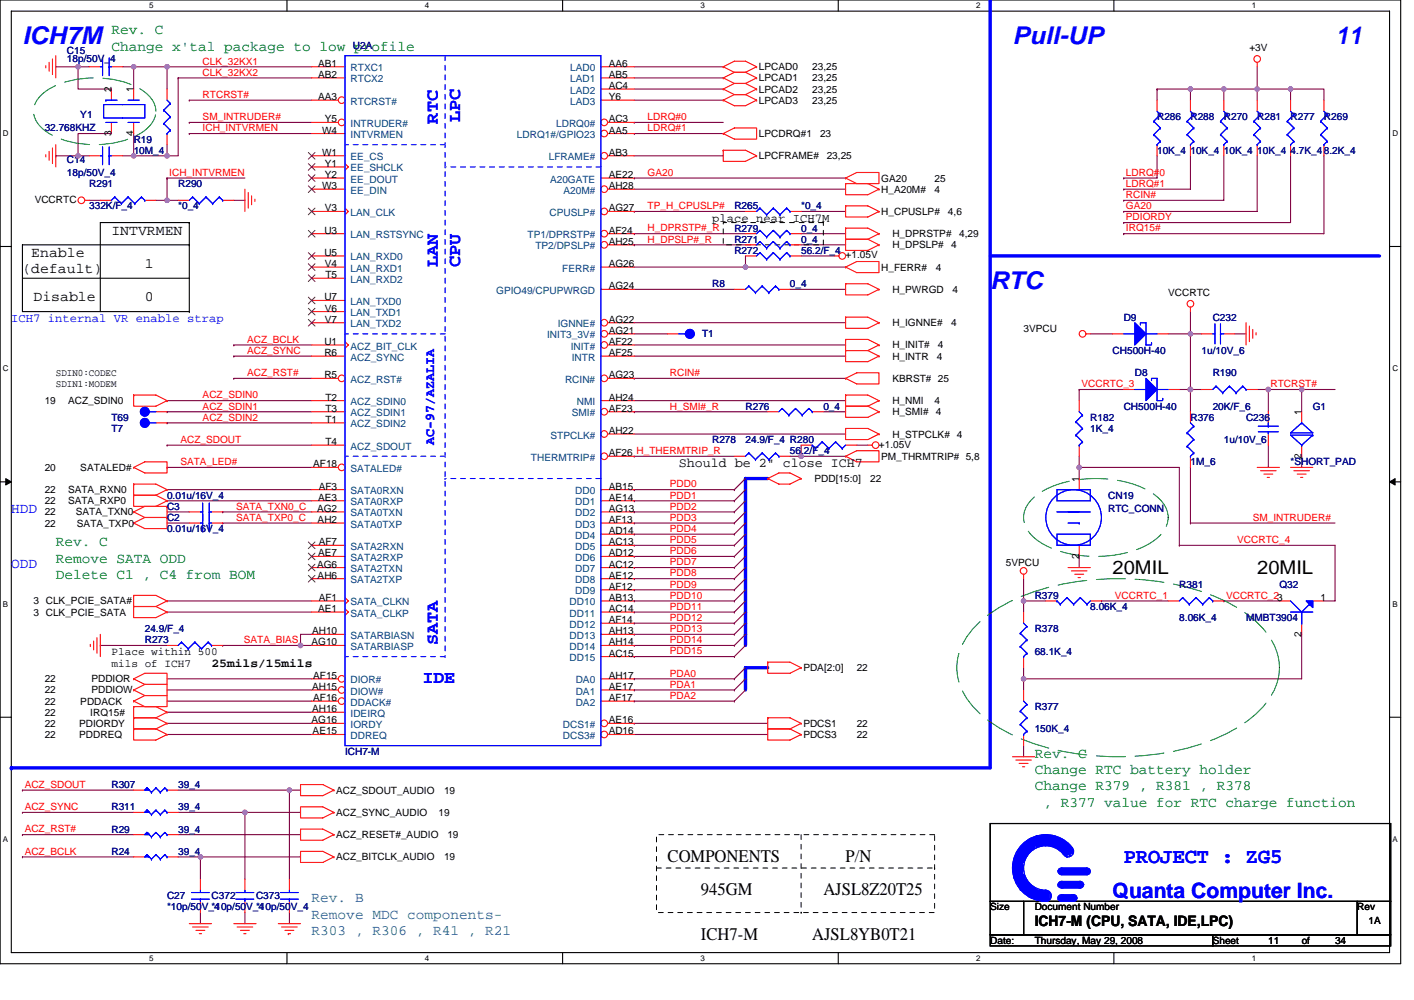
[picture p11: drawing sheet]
<svg xmlns="http://www.w3.org/2000/svg" width="297mm" height="210mm" viewBox="0 0 297 210" stroke-linecap="round" stroke-linejoin="round" font-family="sans-serif">
<defs><g id="words">
<g font-size="5.1" fill="#00f">
<text x="4.7" y="9.3">ICH7M</text>
<text x="212.7" y="9.3">Pull-UP</text>
<text x="280.5" y="9.3">11</text>
<text x="208" y="60.7">RTC</text>
</g>
<g font-size="4.4" fill="#00f">
<text x="236.1" y="181.3">PROJECT : ZG5</text>
<text x="233.7" y="188.6">Quanta Computer Inc.</text>
</g>
<g font-size="4">
<text x="233.7" y="120.4">20MIL</text>
<text x="264.1" y="120.4">20MIL</text>
</g>
<g font-size="3.7" fill="#00f">
<text x="92" y="25.9" transform="rotate(-90 92 25.9)">RTC</text>
<text x="96.7" y="25.7" transform="rotate(-90 96.7 25.7)">LPC</text>
<text x="92" y="56.1" transform="rotate(-90 92 56.1)">LAN</text>
<text x="96.7" y="56.1" transform="rotate(-90 96.7 56.1)">CPU</text>
<text x="92" y="135.5" transform="rotate(-90 92 135.5)">SATA</text>
<text x="88.8" y="143.3">IDE</text>
</g>
<g font-size="3.7">
<text x="140.2" y="180.9">COMPONENTS</text>
<text x="177.6" y="180.9">P/N</text>
<text x="147.3" y="187.9">945GM</text>
<text x="173" y="187.9">AJSL8Z20T25</text>
<text x="147.3" y="197.3">ICH7-M</text>
<text x="170.6" y="197.3">AJSL8YB0T21</text>
</g>
<g font-size="3" fill="#008000">
<text x="23.4" y="7.2">Rev. C</text>
<text x="23.4" y="10.6">Change x'tal package to low profile</text>
<text x="11.7" y="114.7">Rev. C</text>
<text x="11.7" y="118.1">Remove SATA ODD</text>
<text x="11.7" y="121.6">Delete C1 , C4 from BOM</text>
<text x="217.4" y="159.1">Rev. C</text>
<text x="217.4" y="162.5">Change RTC battery holder</text>
<text x="217.4" y="166">Change R379 , R381 , R378</text>
<text x="219.2" y="169.4">, R377 value for RTC charge function</text>
</g>
<g font-size="3">
<text x="6.6" y="53.9">Enable</text>
<text x="23.4" y="49.3">INTVRMEN</text>
<text x="4.7" y="57.4">(default)</text>
<text x="30.4" y="56.3">1</text>
<text x="7" y="63.3">Disable</text>
<text x="30.4" y="63.3">0</text>
<text x="217.4" y="194.4">ICH7-M (CPU, SATA, IDE,LPC)</text>
</g>
<g font-size="3" fill="#00f">
<text x="2.4" y="107.7">HDD</text>
<text x="2.4" y="119.4">ODD</text>
</g>
<g font-size="3" fill="#0080c0">
<text x="65.5" y="189.5">Rev. B</text>
<text x="65.5" y="192.9">Remove MDC components-</text>
<text x="65.5" y="196.4">R303 , R306 , R41 , R21</text>
</g>
<text font-size="2.8" fill="#00f" x="91.2" y="93.5" transform="rotate(-90 91.2 93.5)">AC-97/AZALIA</text>
<text font-size="2.8" x="142.6" y="98.1">Should be 2&quot; close ICH7</text>
<g font-size="2.6">
<text x="149.6" y="46.5">place near ICH7M</text>
<text x="44.4" y="140">25mils/15mils</text>
</g>
<text font-size="2.6" fill="#00f" x="2.4" y="67.6">ICH7 internal VR enable strap</text>
<g font-size="2.3">
<text x="23.4" y="137.5">Place within 500</text>
<text x="23.4" y="140.1">mils of ICH7</text>
</g>
<g font-size="2.1" fill="#000080">
<text x="14.1" y="11.3">C15</text>
<text x="74.1" y="10.3">U2A</text>
<text x="14.1" y="13.1">18p/50V_4</text>
<text x="9.4" y="27.6">32.768KHZ</text>
<text x="16.9" y="24.8">Y1</text>
<text x="28.1" y="29.9">R19</text>
<text x="243.1" y="25.3">R286</text>
<text x="250.1" y="25.3">R288</text>
<text x="257.1" y="25.3">R270</text>
<text x="264.1" y="25.3">R281</text>
<text x="271.1" y="25.3">R277</text>
<text x="278.1" y="25.3">R269</text>
<text x="14.1" y="34.2">C14</text>
<text x="28.1" y="32.3">10M_4</text>
<text x="243.1" y="32.3">10K_4</text>
<text x="250.1" y="32.3">10K_4</text>
<text x="257.1" y="32.3">10K_4</text>
<text x="264.1" y="32.3">10K_4</text>
<text x="271.1" y="32.3">4.7K_48.2K_4</text>
<text x="14.1" y="37">18p/50V_4</text>
<text x="18.7" y="39.3">R291</text>
<text x="37.4" y="39.3">R290</text>
<text x="18.7" y="44">332K/F_4</text>
<text x="37.4" y="44">*0_4</text>
<text x="154.3" y="44">R265</text>
<text x="168.3" y="44">*0_4</text>
<text x="154.3" y="51">R271</text>
<text x="154.3" y="48.6">R279</text>
<text x="154.3" y="53.3">R272</text>
<text x="168.3" y="51">0_4</text>
<text x="168.3" y="48.6">0_4</text>
<text x="168.3" y="53.3">56.2/F_4</text>
<text x="149.6" y="60.3">R8</text>
<text x="166" y="60.3">0_4</text>
<text x="147.5" y="70.8">T1</text>
<text x="236.1" y="67.3">D9</text>
<text x="254.8" y="67.3">C232</text>
<text x="233.7" y="74.3">CH500H-40</text>
<text x="252.4" y="74.3">1u/10V_6</text>
<text x="238.4" y="79">D8</text>
<text x="254.8" y="79">R190</text>
<text x="23.4" y="88.4">T69</text>
<text x="156.6" y="86">R276</text>
<text x="173" y="86">0_4</text>
<text x="229" y="88.4">R182</text>
<text x="236.1" y="86">CH500H-40</text>
<text x="250.1" y="88.4">R376</text>
<text x="254.8" y="86">20K/F_6</text>
<text x="261.8" y="88.4">C236</text>
<text x="275.8" y="86">G1</text>
<text x="23.4" y="90.7">T7</text>
<text x="149.6" y="93">R278</text>
<text x="156.6" y="93">24.9/F_4 R280</text>
<text x="166" y="95.4">56.2/F_4</text>
<text x="229" y="90.7">1K_4</text>
<text x="257.1" y="93">1u/10V_6</text>
<text x="250.1" y="97.7">1M_6</text>
<text x="271.1" y="97.7">*SHORT_PAD</text>
<text x="35.1" y="107.1">C3</text>
<text x="35.1" y="104.7">0.01u/16V_4</text>
<text x="232.8" y="104.7">CN19</text>
<text x="232.8" y="107.5">RTC_CONN</text>
<text x="35.1" y="109.4">C2</text>
<text x="35.1" y="111.7">0.01u/16V_4</text>
<text x="217.4" y="125.8">R379</text>
<text x="247.7" y="123.4">R381</text>
<text x="268.8" y="123.4">Q32</text>
<text x="229" y="128.1">8.06K_4</text>
<text x="247.7" y="130.4">8.06K_4</text>
<text x="261.8" y="130.4">MMBT3904</text>
<text x="30.4" y="135.1">R273</text>
<text x="30.4" y="132.8">24.9/F_4</text>
<text x="217.4" y="132.8">R378</text>
<text x="217.4" y="137.4">68.1K_4</text>
<text x="217.4" y="149.1">R377</text>
<text x="217.4" y="153.8">150K_4</text>
<text x="72.5" y="158.5">ICH7-M</text>
<text x="23.4" y="165.5">R307</text>
<text x="37.4" y="165.5">39_4</text>
<text x="23.4" y="170.2">R311</text>
<text x="37.4" y="170.2">39_4</text>
<text x="23.4" y="179.5">R24</text>
<text x="23.4" y="174.8">R29</text>
<text x="37.4" y="179.5">39_4</text>
<text x="37.4" y="174.8">39_4</text>
<text x="35.1" y="188.8">C27</text>
<text x="35.1" y="191.2">*10p/50V_4</text>
<text x="44.4" y="188.8">C372</text>
<text x="44.4" y="191.2">*10p/50V_4</text>
<text x="53.8" y="188.8">C373</text>
<text x="53.8" y="191.2">*10p/50V_4</text>
</g>
<g font-size="2.1">
<text x="262.5" y="10.8">+3V</text>
<text x="66.8" y="14">AB1</text>
<text x="66.8" y="16.4">AB2</text>
<text x="127.9" y="14">AA6</text>
<text x="127.9" y="16.4">AB5</text>
<text x="159.4" y="14.8">LPCAD0</text>
<text x="159.4" y="17.1">LPCAD1</text>
<text x="170.6" y="14.8">23,25</text>
<text x="170.6" y="17.1">23,25</text>
<text x="23.4" y="19.4" transform="rotate(-90 23.4 19.4)">2</text>
<text x="28.1" y="19.4" transform="rotate(-90 28.1 19.4)">1</text>
<text x="66.8" y="21">AA3</text>
<text x="127.9" y="18.7">AC4</text>
<text x="127.9" y="21">Y6</text>
<text x="159.4" y="19.4">LPCAD2</text>
<text x="159.4" y="21.8">LPCAD3</text>
<text x="170.6" y="19.4">23,25</text>
<text x="170.6" y="21.8">23,25</text>
<text x="23.4" y="28.5" transform="rotate(-90 23.4 28.5)">3</text>
<text x="28.1" y="28.5" transform="rotate(-90 28.1 28.5)">4</text>
<text x="67.7" y="28">W4</text>
<text x="68.3" y="25.7">Y5</text>
<text x="127.9" y="28">AA5</text>
<text x="127.9" y="25.7">AC3</text>
<text x="159.4" y="28.8">LPCDRQ#1</text>
<text x="172.3" y="28.8">23</text>
<text x="67.7" y="32.7">W1</text>
<text x="68.3" y="35">Y1</text>
<text x="127.9" y="32.7">AB3</text>
<text x="159.4" y="33.5">LPCFRAME#</text>
<text x="173.7" y="33.5">23,25</text>
<text x="67.7" y="39.7">W3</text>
<text x="68.3" y="37.4">Y2</text>
<text x="127.9" y="37.4">AE22</text>
<text x="127.9" y="39.7">AH28</text>
<text x="185.1" y="38.1">GA20</text>
<text x="185.1" y="40.5">H_A20M#</text>
<text x="196.3" y="40.5">4</text>
<text x="196.3" y="38.1">25</text>
<text x="7.3" y="42.6">VCCRTC</text>
<text x="68.3" y="44.4">V3</text>
<text x="127.9" y="44.4">AG27</text>
<text x="185.1" y="45.1">H_CPUSLP#</text>
<text x="199.1" y="45.1">4,6</text>
<text x="68.1" y="49.1">U3</text>
<text x="68.1" y="53.7">U5</text>
<text x="127.9" y="49.1">AF24</text>
<text x="127.9" y="51.4">AH25</text>
<text x="187.5" y="49.8">H_DPRSTP#</text>
<text x="187.5" y="52.1">H_DPSLP#</text>
<text x="199.8" y="52.1">4</text>
<text x="201.5" y="49.8">4,29</text>
<text x="68.3" y="56.1">V4</text>
<text x="68.4" y="58.4">T5</text>
<text x="127.9" y="56.1">AG26</text>
<text x="177.6" y="54.2">+1.05V</text>
<text x="185.1" y="56.8">H_FERR#</text>
<text x="196.6" y="56.8">4</text>
<text x="68.1" y="63.1">U7</text>
<text x="68.3" y="65.4">V6</text>
<text x="127.9" y="60.8">AG24</text>
<text x="187.5" y="61.5">H_PWRGD</text>
<text x="200.1" y="61.5">4</text>
<text x="245.4" y="62.2">VCCRTC</text>
<text x="68.3" y="67.8">V7</text>
<text x="127.9" y="67.8">AG22</text>
<text x="127.9" y="70.1">AG21</text>
<text x="187.5" y="68.5">H_IGNNE#</text>
<text x="199.8" y="68.5">4</text>
<text x="215" y="69.7">3VPCU</text>
<text x="68.1" y="72.4">U1</text>
<text x="68.1" y="74.8">R6</text>
<text x="127.9" y="72.4">AF22</text>
<text x="127.9" y="74.8">AF25</text>
<text x="187.5" y="75.5">H_INTR</text>
<text x="187.5" y="73.2">H_INIT#</text>
<text x="196.8" y="75.5">4</text>
<text x="197" y="73.2">4</text>
<text x="11.7" y="78.9">SDIN0:CODEC</text>
<text x="11.7" y="81.2">SDIN1:MODEM</text>
<text x="68.1" y="79.4">R5</text>
<text x="127.9" y="79.4">AG23</text>
<text x="187.5" y="80.2">KBRST# 25</text>
<text x="9.4" y="84.9">19</text>
<text x="14.3" y="84.9">ACZ_SDIN0</text>
<text x="68.4" y="84.1">T2</text>
<text x="68.4" y="86.5">T3</text>
<text x="68.4" y="88.8">T1</text>
<text x="127.9" y="84.1">AH24</text>
<text x="127.9" y="86.5">AF23</text>
<text x="187.5" y="84.9">H_NMI</text>
<text x="187.5" y="87.2">H_SMI#</text>
<text x="196.3" y="84.9">4</text>
<text x="196.6" y="87.2">4</text>
<text x="273.4" y="87.2" transform="rotate(-90 273.4 87.2)">1</text>
<text x="68.4" y="93.5">T4</text>
<text x="127.9" y="95.8">AF26 H_THERMTRIP_R</text>
<text x="127.9" y="91.1">AH22</text>
<text x="184.6" y="94">+1.05V</text>
<text x="187.5" y="91.9">H_STPCLK# 4</text>
<text x="9.4" y="98.9">20</text>
<text x="16.9" y="98.9">SATALED#</text>
<text x="65.8" y="98.1">AF18</text>
<text x="171.1" y="101.2">PDD[15:0]</text>
<text x="182.8" y="101.2">22</text>
<text x="185.1" y="96.5">PM_THRMTRIP# 5,8</text>
<text x="226.7" y="101.2" transform="rotate(-90 226.7 101.2)">1</text>
<text x="273.4" y="96.3" transform="rotate(-90 273.4 96.3)">2</text>
<text x="9.4" y="103.6">22</text>
<text x="9.4" y="105.9">22</text>
<text x="14.3" y="103.6">SATA_RXN0</text>
<text x="14.3" y="105.9">SATA_RXP0</text>
<text x="66.6" y="107.5">AG2</text>
<text x="66.8" y="105.1">AE3</text>
<text x="67" y="102.8">AF3</text>
<text x="127.9" y="102.8">AB15</text>
<text x="127.9" y="105.1">AE14</text>
<text x="127.9" y="107.5">AG13</text>
<text x="9.4" y="108.2">22</text>
<text x="9.4" y="110.6">22</text>
<text x="15.9" y="108.2">SATA_TXN0</text>
<text x="16.2" y="110.6">SATA_TXP0</text>
<text x="66.7" y="109.8">AH2</text>
<text x="127.9" y="109.8">AF13</text>
<text x="127.9" y="112.2">AD14</text>
<text x="66.6" y="119.2">AG6</text>
<text x="66.8" y="116.8">AE7</text>
<text x="67" y="114.5">AF7</text>
<text x="127.9" y="114.5">AC13</text>
<text x="127.9" y="116.8">AD12</text>
<text x="127.9" y="119.2">AC12</text>
<text x="211.3" y="118.7">5VPCU</text>
<text x="226.7" y="117.3" transform="rotate(-90 226.7 117.3)">2</text>
<text x="66.7" y="121.5">AH6</text>
<text x="127.9" y="121.5">AE12</text>
<text x="127.9" y="123.8">AF12</text>
<text x="7" y="126.9">3 CLK_PCIE_SATA#</text>
<text x="7" y="129.3">3 CLK_PCIE_SATA</text>
<text x="66.8" y="128.5">AE1</text>
<text x="67" y="126.2">AF1</text>
<text x="127.9" y="126.2">AB13</text>
<text x="127.9" y="128.5">AC14</text>
<text x="127.9" y="130.9">AF14</text>
<text x="277.4" y="126.2">1</text>
<text x="65.4" y="135.5">AG10</text>
<text x="65.6" y="133.2">AH10</text>
<text x="127.9" y="133.2">AH13</text>
<text x="127.9" y="135.5">AH14</text>
<text x="127.9" y="137.9">AC15</text>
<text x="273.4" y="133.7" transform="rotate(-90 273.4 133.7)">2</text>
<text x="9.4" y="143.3">22</text>
<text x="19.2" y="143.3">PDDIOR</text>
<text x="65.8" y="142.5">AF15</text>
<text x="127.9" y="142.5">AH17</text>
<text x="168.8" y="140.9">PDA[2:0]</text>
<text x="180" y="140.9">22</text>
<text x="9.4" y="148">22</text>
<text x="9.4" y="145.6">22</text>
<text x="16.9" y="148">PDDACK</text>
<text x="19.2" y="145.6">PDDIOW</text>
<text x="65.6" y="149.5">AH16</text>
<text x="65.6" y="144.9">AH15</text>
<text x="65.8" y="147.2">AF16</text>
<text x="127.9" y="144.9">AE17</text>
<text x="127.9" y="147.2">AF17</text>
<text x="9.4" y="152.6">22</text>
<text x="9.4" y="155">22</text>
<text x="9.4" y="150.3">22</text>
<text x="16.6" y="152.6">PDIORDY</text>
<text x="16.6" y="155">PDDREQ</text>
<text x="19" y="150.3">IRQ15#</text>
<text x="65.4" y="151.9">AG16</text>
<text x="65.7" y="154.2">AE15</text>
<text x="127.9" y="151.9">AE16</text>
<text x="127.9" y="154.2">AD16</text>
<text x="168.8" y="152.6">PDCS1</text>
<text x="168.8" y="155">PDCS3</text>
<text x="180" y="152.6">22</text>
<text x="180" y="155">22</text>
<text x="70.6" y="166.6">ACZ_SDOUT_AUDIO</text>
<text x="93.3" y="166.6">19</text>
<text x="70.6" y="171.3">ACZ_SYNC_AUDIO</text>
<text x="92.1" y="171.3">19</text>
<text x="70.6" y="176">ACZ_RESET#_AUDIO</text>
<text x="94" y="176">19</text>
<text x="70.6" y="180.7">ACZ_BITCLK_AUDIO</text>
<text x="93.3" y="180.7">19</text>
<text x="208" y="191.2">Size</text>
<text x="217.4" y="191.2">Document Number</text>
<text x="285.1" y="191.2">Rev</text>
<text x="287.5" y="194">1A</text>
<text x="208" y="198.2">Date:</text>
<text x="217.4" y="198.2">Thursday, May 29, 2008</text>
<text x="254.7" y="198.2">Sheet</text>
<text x="266.4" y="198.2">11</text>
<text x="273.4" y="198.2">of</text>
<text x="280.5" y="198.2">34</text>
</g>
<g font-size="2.1" fill="#f00">
<text x="42.6" y="15.9">CLK_32KX2</text>
<text x="42.6" y="13.6">CLK_32KX1</text>
<text x="42.6" y="20.6">RTCRST#</text>
<text x="42.6" y="25.2">SM_INTRUDER#</text>
<text x="42.6" y="27.6">ICH_INTVRMEN</text>
<text x="136" y="27.6">LDRQ#1</text>
<text x="136" y="25.2">LDRQ#0</text>
<text x="35.6" y="36.9">ICH_INTVRMEN</text>
<text x="136" y="36.9">GA20</text>
<text x="236.5" y="41.6">RCIN#</text>
<text x="236.5" y="39.3">LDRQ#1</text>
<text x="236.5" y="36.9">LDRQ#0</text>
<text x="136" y="43.9">TP_H_CPUSLP#</text>
<text x="236.5" y="43.9">GA20</text>
<text x="236.5" y="46.3">PDIORDY</text>
<text x="136" y="48.6">H_DPRSTP#_R</text>
<text x="136" y="50.9">H_DPSLP#_R</text>
<text x="236.5" y="48.6">IRQ15#</text>
<text x="51.9" y="72">ACZ_BCLK</text>
<text x="51.9" y="74.3">ACZ_SYNC</text>
<text x="42.6" y="83.7">ACZ_SDIN0</text>
<text x="51.9" y="79">ACZ_RST#</text>
<text x="140.7" y="79">RCIN#</text>
<text x="227.2" y="81.3">VCCRTC_3</text>
<text x="266.9" y="81.3">RTCRST#</text>
<text x="42.6" y="86">ACZ_SDIN1</text>
<text x="42.6" y="88.3">ACZ_SDIN2</text>
<text x="140.7" y="86">H_SMI#_R</text>
<text x="37.9" y="93">ACZ_SDOUT</text>
<text x="37.9" y="97.7">SATA_LED#</text>
<text x="49.6" y="107">SATA_TXN0_C</text>
<text x="140.7" y="102.3">PDD0</text>
<text x="140.7" y="104.7">PDD1</text>
<text x="140.7" y="107">PDD2</text>
<text x="49.6" y="109.4">SATA_TXP0_C</text>
<text x="140.7" y="109.4">PDD3</text>
<text x="140.7" y="111.7">PDD4</text>
<text x="263.2" y="109.4">SM_INTRUDER#</text>
<text x="140.7" y="114">PDD5</text>
<text x="140.7" y="116.4">PDD6</text>
<text x="140.7" y="118.7">PDD7</text>
<text x="259.9" y="114">VCCRTC_4</text>
<text x="140.7" y="125.7">PDD10</text>
<text x="140.7" y="123.4">PDD9</text>
<text x="140.7" y="121">PDD8</text>
<text x="234.2" y="125.7">VCCRTC_1</text>
<text x="257.6" y="125.7">VCCRTC_23</text>
<text x="140.7" y="128.1">PDD11</text>
<text x="140.7" y="130.4">PDD12</text>
<text x="51.2" y="135.1">SATA_BIAS</text>
<text x="140.7" y="137.4">PDD15</text>
<text x="140.7" y="135.1">PDD14</text>
<text x="140.7" y="132.7">PDD13</text>
<text x="140.7" y="142.1">PDA0</text>
<text x="140.7" y="144.4">PDA1</text>
<text x="140.7" y="146.7">PDA2</text>
<text x="5.2" y="165.4">ACZ_SDOUT</text>
<text x="5.2" y="170.1">ACZ_SYNC</text>
<text x="5.2" y="174.8">ACZ_RST#</text>
<text x="5.2" y="179.5">ACZ_BCLK</text>
</g>
<g font-size="2.1" fill="#004080">
<text x="73.6" y="15">RTXC1</text>
<text x="73.6" y="17.3">RTCX2</text>
<text x="119.8" y="15">LAD0</text>
<text x="119.8" y="17.3">LAD1</text>
<text x="73.6" y="22">RTCRST#</text>
<text x="119.8" y="19.6">LAD2</text>
<text x="119.8" y="22">LAD3</text>
<text x="73.6" y="29">INTVRMEN</text>
<text x="73.6" y="26.7">INTRUDER#</text>
<text x="108.6" y="29">LDRQ1#/GPIO23</text>
<text x="116.8" y="26.7">LDRQ0#</text>
<text x="73.6" y="33.7">EE_CS</text>
<text x="115.3" y="33.7">LFRAME#</text>
<text x="73.6" y="36">EE_SHCLK</text>
<text x="73.6" y="38.3">EE_DOUT</text>
<text x="73.6" y="40.7">EE_DIN</text>
<text x="115.5" y="38.3">A20GATE</text>
<text x="118.4" y="40.7">A20M#</text>
<text x="73.6" y="45.4">LAN_CLK</text>
<text x="115.4" y="45.4">CPUSLP#</text>
<text x="73.6" y="50">LAN_RSTSYNC</text>
<text x="110.8" y="50">TP1/DPRSTP#</text>
<text x="112.5" y="52.4">TP2/DPSLP#</text>
<text x="73.6" y="54.7">LAN_RXD0</text>
<text x="73.6" y="57">LAN_RXD1</text>
<text x="73.6" y="59.4">LAN_RXD2</text>
<text x="118.1" y="57">FERR#</text>
<text x="73.6" y="64">LAN_TXD0</text>
<text x="104.2" y="61.7">GPIO49/CPUPWRGD</text>
<text x="73.6" y="66.4">LAN_TXD1</text>
<text x="73.6" y="68.7">LAN_TXD2</text>
<text x="114.9" y="71.1">INIT3_3V#</text>
<text x="117.2" y="68.7">IGNNE#</text>
<text x="73.6" y="73.4">ACZ_BIT_CLK</text>
<text x="73.6" y="75.7">ACZ_SYNC</text>
<text x="119.9" y="73.4">INIT#</text>
<text x="120.1" y="75.7">INTR</text>
<text x="73.6" y="80.4">ACZ_RST#</text>
<text x="118.7" y="80.4">RCIN#</text>
<text x="73.6" y="85.1">ACZ_SDIN0</text>
<text x="73.6" y="87.4">ACZ_SDIN1</text>
<text x="73.6" y="89.8">ACZ_SDIN2</text>
<text x="120.1" y="87.4">SMI#</text>
<text x="121.2" y="85.1">NMI</text>
<text x="73.6" y="94.4">ACZ_SDOUT</text>
<text x="115.7" y="92.1">STPCLK#</text>
<text x="73.6" y="99.1">SATALED#</text>
<text x="111.5" y="96.8">THERMTRIP#</text>
<text x="73.6" y="103.8">SATA0RXN</text>
<text x="73.6" y="106.1">SATA0RXP</text>
<text x="120.8" y="103.8">DD0</text>
<text x="120.8" y="106.1">DD1</text>
<text x="73.6" y="108.4">SATA0TXN</text>
<text x="73.6" y="110.8">SATA0TXP</text>
<text x="120.8" y="108.4">DD2</text>
<text x="120.8" y="110.8">DD3</text>
<text x="120.8" y="113.1">DD4</text>
<text x="73.6" y="115.5">SATA2RXN</text>
<text x="73.6" y="117.8">SATA2RXP</text>
<text x="120.8" y="115.5">DD5</text>
<text x="120.8" y="117.8">DD6</text>
<text x="73.6" y="120.1">SATA2TXN</text>
<text x="73.6" y="122.5">SATA2TXP</text>
<text x="120.8" y="120.1">DD7</text>
<text x="120.8" y="122.5">DD8</text>
<text x="120.8" y="124.8">DD9</text>
<text x="73.6" y="127.1">SATA_CLKN</text>
<text x="73.6" y="129.5">SATA_CLKP</text>
<text x="119.6" y="127.1">DD10</text>
<text x="119.6" y="129.5">DD11</text>
<text x="119.6" y="131.8">DD12</text>
<text x="73.6" y="134.2">SATARBIASN</text>
<text x="73.6" y="136.5">SATARBIASP</text>
<text x="119.6" y="134.2">DD13</text>
<text x="119.6" y="136.5">DD14</text>
<text x="73.6" y="143.5">DIOR#</text>
<text x="119.6" y="138.8">DD15</text>
<text x="120.9" y="143.5">DA0</text>
<text x="73.6" y="148.2">DDACK#</text>
<text x="73.6" y="145.8">DIOW#</text>
<text x="120.9" y="145.8">DA1</text>
<text x="120.9" y="148.2">DA2</text>
<text x="73.6" y="155.2">DDREQ</text>
<text x="73.6" y="152.8">IORDY</text>
<text x="73.6" y="150.5">IDEIRQ</text>
<text x="118.2" y="152.8">DCS1#</text>
<text x="118.2" y="155.2">DCS3#</text>
</g>
<g font-size="1.7">
<text x="31.3" y="1.7">5</text>
<text x="89.2" y="1.7">4</text>
<text x="147.1" y="1.7">3</text>
<text x="205" y="1.7">2</text>
<text x="262.9" y="1.7">1</text>
<text x=".6" y="28.6">D</text>
<text x="292.5" y="28.6">D</text>
<text x=".6" y="78">C</text>
<text x="292.5" y="78">C</text>
<text x=".6" y="127.4">B</text>
<text x="292.5" y="127.4">B</text>
<text x=".6" y="176.8">A</text>
<text x="292.5" y="176.8">A</text>
<text x="31.3" y="201.8">5</text>
<text x="89.2" y="201.8">4</text>
<text x="147.1" y="201.8">3</text>
<text x="205" y="201.8">2</text>
<text x="262.9" y="201.8">1</text>
</g>
</g></defs>
<path d="M0 0h294.2v202.4h-294.2zM2.4 2.3h289.5v197.7h-289.5z" fill="none" stroke="#000" stroke-width=".23"/>
<g fill="#fff">
<path d="M31.3 .2h1v1.9h-1z"/>
<path d="M31.3 200.3h1v1.8h-1z"/>
</g>
<path d="M60.3 0v2.3M60.3 200v2.4" fill="none" stroke="#000" stroke-width=".23"/>
<g fill="#fff">
<path d="M89.2 .2h1v1.9h-1z"/>
<path d="M89.2 200.3h1v1.8h-1z"/>
</g>
<path d="M118.2 0v2.3M118.2 200v2.4" fill="none" stroke="#000" stroke-width=".23"/>
<g fill="#fff">
<path d="M147.1 .2h1v1.9h-1z"/>
<path d="M147.1 200.3h1v1.8h-1z"/>
</g>
<path d="M176.1 0v2.3M176.1 200v2.4" fill="none" stroke="#000" stroke-width=".23"/>
<g fill="#fff">
<path d="M205 .2h1v1.9h-1z"/>
<path d="M205 200.3h1v1.8h-1z"/>
</g>
<path d="M234 0v2.3M234 200v2.4" fill="none" stroke="#000" stroke-width=".23"/>
<g fill="#fff">
<path d="M262.9 .2h1v1.9h-1z"/>
<path d="M262.9 200.3h1v1.8h-1z"/>
<path d="M.6 27h1.2v1.9h-1.2z"/>
<path d="M292.5 27h1.2v1.9h-1.2z"/>
<path d="M.6 76.5h1.2v1.8h-1.2z"/>
<path d="M292.5 76.5h1.2v1.8h-1.2z"/>
</g>
<path d="M0 51.8h2.4M291.9 51.8h2.3" fill="none" stroke="#000" stroke-width=".23"/>
<g fill="#fff">
<path d="M.6 125.9h1.1v1.9h-1.1z"/>
<path d="M292.5 125.9h1.1v1.9h-1.1z"/>
</g>
<path d="M0 101.2h2.4M291.9 101.2h2.3" fill="none" stroke="#000" stroke-width=".23"/>
<path d="M1.2 100.5l1.2 .7-1.2 .7zM291.9 101.2l1.2-.7v1.4z" fill="#000" stroke="#000" stroke-width=".21"/>
<g fill="#fff">
<path d="M.6 175.3h1.1v1.9h-1.1z"/>
<path d="M292.5 175.3h1.1v1.9h-1.1z"/>
</g>
<g fill="none" stroke="#000" stroke-width=".23">
<path d="M4.7 58.4h35.1M39.8 51.4h-35.1v14h35.1M39.8 46.7h.1M39.8 51.4h.1M39.8 46.7h-18.7v18.7M39.8 46.7v18.7M39.8 65.4h.1M0 150.6h2.4M291.9 150.6h2.3M208 172.9h84.1v16.4h-84.1zM208 189.3h7v7h-7zM208 196.3h46.8v2.3h-46.8z"/>
<path d="M215 189.3h70.1v7h-70.1zM254.8 196.3h37.3v2.3h-37.3zM285.1 189.3h7v7h-7z"/>
</g>
<g fill="none" stroke="#800040" stroke-width=".23">
<path d="M11.7 14h4.7M16.4 14h2.3M16.4 14v4.7h7M16.4 14h.1M25.7 14h2.4M28.1 14h.1M28.1 14v4.7M28.1 14h37.4M35.1 14v4.7M35.1 14h.1M37.4 16.4h.1M37.4 16.4v16.3h-9.3"/>
<path d="M37.4 16.4h28.1M133.2 16.4h18.7M133.2 18.7h18.7M133.2 14h18.7M243.1 18.7h.1M243.1 18.7h7M243.1 18.7v2.3M250.1 18.7v2.3M250.1 18.7h.1M250.1 18.7h14M257.1 18.7v2.3M257.1 18.7h.1"/>
<path d="M264.1 18.7v2.3M264.1 14v4.7M264.1 18.7h7v2.3M271.1 18.7h7v2.3M271.1 18.7h.1M11.7 32.7h.1M11.7 32.7h4.7M16.4 32.7h2.3M16.4 32.7h.1M23.4 28h-7v4.7M25.7 32.7h2.4M28.1 28v4.7"/>
<path d="M28.1 32.7h.1M35.1 37.4v4.7h2.3M35.1 37.4h.1M35.1 30.4v2.3M35.1 32.7h.1M35.1 37.4h16.3M39.8 25.7h.1M39.8 21h.1M39.8 28h.1M39.8 25.7h25.7M39.8 21h25.7M39.8 28h25.7"/>
<path d="M133.2 21h18.7M133.2 28h.1M133.2 25.7h.1M133.2 37.4h.1M133.2 39.7h44.4M133.2 32.7h18.7M133.2 25.7h18.7M133.2 28h18.7M133.2 37.4h44.4M236.1 39.7h.1M236.1 37.4h.1M243.1 32.7v4.7h-7"/>
<path d="M250.1 32.7v7h-14M257.1 32.7v9.4h-21M264.1 32.7v11.7h-28M271.1 32.7v14h-35M278.1 32.7v16.4h-42M18.7 42.1h2.4M32.8 42.1h2.3M49.1 42.1h2.3M133.2 49.1h.1M133.2 51.4h.1M133.2 44.4h.1M133.2 56.1h23.4"/>
<path d="M133.2 49.1h23.4M133.2 51.4h23.4M133.2 44.4h23.4M156.6 53.7v2.4M156.6 56.1h.1M156.6 56.1h21M168.3 53.7h7M168.3 44.4h9.3M168.3 49.1h9.3M168.3 51.4h9.3M236.1 44.4h.1M236.1 42.1h.1"/>
<path d="M236.1 46.7h.1M236.1 49.1h.1M49.1 74.8h.1M49.1 72.4h.1M49.1 79.5h.1M49.1 79.5h16.4M49.1 74.8h16.4M49.1 72.4h16.4M133.2 79.5h.1M133.2 74.8h44.4M133.2 60.8h21.1M133.2 67.8h44.4"/>
<path d="M133.2 70.1h7M133.2 72.4h44.4M133.2 79.5h44.4M166 60.8h11.6M229 70.1h4.7M245.4 70.1h4.7M250.1 70.1h.1M250.1 65.4v4.7M250.1 70.1v11.7M250.1 70.1h2.3M259.4 70.1h2.4M35.1 93.5h.1"/>
<path d="M35.1 86.5h.1M35.1 88.8h.1M35.1 84.1h.1M35.1 98.1h.1M35.1 93.5h30.4M35.1 86.5h30.4M35.1 88.8h30.4M35.1 84.1h30.4M35.1 98.1h30.4M133.2 91.1h44.4M133.2 95.8h.1M133.2 84.1h44.4"/>
<path d="M133.2 86.5h.1M133.2 95.8h21.1M133.2 86.5h28.1M166 95.8h2.3M168.3 95.8h.1M168.3 93.5v2.3M168.3 95.8h9.3M173 86.5h4.6M180 93.5h2.3M226.7 98.1h21v16.4M226.7 98.1h.1M226.7 81.8h.1"/>
<path d="M226.7 81.8v2.3M226.7 95.8v2.3M226.7 98.1v2.4M226.7 81.8h9.4M247.7 81.8h2.4M250.1 81.8h.1M250.1 98.1v11.7M250.1 81.8h2.3M250.1 81.8v4.7M264.1 81.8h2.3M266.4 81.8v4.7M266.4 93.5v4.6"/>
<path d="M266.4 81.8h.1M266.4 81.8h14.1M273.4 81.8h.1M273.4 81.8v4.7M273.4 95.8v2.3M35.1 105.2h30.4M35.1 102.8h30.4M35.1 107.5h4.7M35.1 109.8h4.7M46.8 109.8h.1M46.8 107.5h.1M46.8 107.5h18.7"/>
<path d="M46.8 109.8h18.7M133.2 102.8h.1M133.2 105.2h.1M133.2 107.5h.1M133.2 109.8h.1M133.2 112.2h.1M133.2 114.5h.1M133.2 116.8h.1M133.2 119.2h.1M133.2 102.8h21.1M133.2 105.2h21.1M133.2 107.5h21.1"/>
<path d="M133.2 109.8h21.1M133.2 112.2h21.1M133.2 114.5h21.1M133.2 116.8h21.1M133.2 119.2h21.1M154.3 102.8h.1M154.3 105.2h.1M154.3 107.5h.1M154.3 109.8h.1M154.3 112.2h.1M154.3 114.5h.1M154.3 116.8h.1"/>
<path d="M154.3 119.2h.1M156.6 100.5l-2.3 2.3M156.6 102.8l-2.3 2.4M156.6 105.2l-2.3 2.3M156.6 107.5l-2.3 2.3M156.6 109.8l-2.3 2.4M156.6 112.2l-2.3 2.3M156.6 114.5l-2.3 2.3M156.6 116.8l-2.3 2.4M156.6 119.2l-2.3 2.3M226.7 116.8v2.4M247.7 114.5h32.8v11.7h-2.4"/>
<path d="M247.7 114.5h.1M250.1 109.8h.1M250.1 109.8h30.4M21.1 135.5h.1M21.1 135.5h14M35.1 126.2h30.4M35.1 128.5h30.4M46.8 135.5h.1M46.8 135.5h18.7M63.1 135.5h.1M65.5 133.2h-2.4v2.3M133.2 126.2h.1"/>
<path d="M133.2 123.9h.1M133.2 121.5h.1M133.2 128.5h.1M133.2 130.9h.1M133.2 137.9h.1M133.2 135.5h.1M133.2 133.2h.1M133.2 126.2h21.1M133.2 123.9h21.1M133.2 121.5h21.1M133.2 128.5h21.1M133.2 130.9h21.1"/>
<path d="M133.2 137.9h21.1M133.2 135.5h21.1M133.2 133.2h21.1M154.3 121.5h.1M154.3 123.9h.1M154.3 126.2h.1M154.3 128.5h.1M154.3 130.9h.1M154.3 133.2h.1M154.3 135.5h.1M154.3 137.9h.1M156.6 121.5l-2.3 2.4"/>
<path d="M156.6 123.9l-2.3 2.3M156.6 126.2l-2.3 2.3M156.6 128.5l-2.3 2.4M156.6 130.9l-2.3 2.3M156.6 133.2l-2.3 2.3M156.6 135.5l-2.3 2.4M215 126.2h4.7M215 126.2h.1M215 121.5v4.7M215 126.2v2.3M231.4 126.2h.1M231.4 126.2h14"/>
<path d="M257.1 126.2h.1M257.1 126.2h11.7M273.4 133.2v9.3h-58.4M35.1 142.5h30.4M35.1 144.9h30.4M35.1 147.2h30.4M35.1 151.9h30.4M35.1 154.2h30.4M35.1 149.6h30.4M133.2 142.5h.1M133.2 144.9h.1M133.2 147.2h.1"/>
<path d="M133.2 154.2h28.1M133.2 151.9h.1M133.2 142.5h21.1M133.2 144.9h21.1M133.2 147.2h21.1M133.2 151.9h28.1M154.3 142.5h.1M154.3 144.9h.1M154.3 147.2h.1M156.6 140.2l-2.3 2.3M156.6 142.5l-2.3 2.4M156.6 144.9l-2.3 2.3"/>
<path d="M215 156.6v2.3M215 142.5v2.4M215 142.5h.1M215 140.2v2.3M4.7 175.3h.1M4.7 179.9h.1M4.7 165.9h.1M4.7 170.6h.1M4.7 175.3h23.4M4.7 179.9h23.4M4.7 165.9h23.4M4.7 170.6h23.4"/>
<path d="M37.4 175.3h25.7M37.4 165.9h23.4M37.4 179.9h4.7M37.4 170.6h14M42.1 179.9h21M42.1 179.9h.1M42.1 179.9v4.7M51.4 170.6h.1M51.4 170.6h11.7M51.4 170.6v14M60.8 165.9h.1M60.8 165.9h2.3"/>
<path d="M60.8 165.9v18.7M42.1 191.6v2.4M51.4 191.6v2.4M60.8 191.6v2.4"/>
</g>
<g fill="#f0f" stroke="#f0f" stroke-width=".23">
<circle cx="168.3" cy="95.8" r=".47"/>
<circle cx="156.6" cy="56.1" r=".47"/>
<circle cx="226.7" cy="98.1" r=".47"/>
<circle cx="215" cy="126.2" r=".47"/>
<circle cx="215" cy="142.5" r=".47"/>
<circle cx="250.1" cy="81.8" r=".47"/>
<circle cx="250.1" cy="70.1" r=".47"/>
<circle cx="273.4" cy="81.8" r=".47"/>
<circle cx="35.1" cy="42.1" r=".47"/>
<circle cx="63.1" cy="135.5" r=".47"/>
<circle cx="266.4" cy="81.8" r=".47"/>
<circle cx="250.1" cy="18.7" r=".47"/>
<circle cx="264.1" cy="18.7" r=".47"/>
<circle cx="257.1" cy="18.7" r=".47"/>
<circle cx="35.1" cy="32.7" r=".47"/>
<circle cx="35.1" cy="14" r=".47"/>
<circle cx="28.1" cy="14" r=".47"/>
<circle cx="28.1" cy="32.7" r=".47"/>
<circle cx="42.1" cy="179.9" r=".47"/>
<circle cx="51.4" cy="170.6" r=".47"/>
<circle cx="60.8" cy="165.9" r=".47"/>
<circle cx="271.1" cy="18.7" r=".47"/>
<circle cx="16.4" cy="14" r=".47"/>
<circle cx="16.4" cy="32.7" r=".47"/>
</g>
<g fill="none" stroke="#00f" stroke-width=".7">
<path d="M208 0v161.2M156.6 105.2h.1M156.6 100.5h.1M156.6 105.2v23.3M156.6 100.5v4.7M156.6 100.5h4.7M156.6 128.5h.1M156.6 133.2h.1M156.6 130.9h.1M156.6 128.5v7M156.6 142.5h.1M156.6 140.2h.1"/>
<path d="M156.6 140.2v2.3M156.6 142.5v2.4M156.6 140.2h4.7"/>
</g>
<g fill="none" stroke="#f00" stroke-width=".23">
<path d="M9.6 13.8v.5M10.3 13.1v1.9M11 12.4v3.3M11.7 11.7v4.7M151.9 14l2.4-1.1h2.3l2.3 1.1M151.9 14h.1M151.9 16.4h.1M151.9 18.7h.1M151.9 14l2.4 1.2M151.9 16.4l2.4 1.1M151.9 18.7l2.4 1.2M154.3 15.2h2.3"/>
<path d="M154.3 17.5h2.3M154.3 19.9h2.3M154.3 15.2l-2.4 1.2M154.3 17.5l-2.4 1.2M154.3 19.9l-2.4 1.1M156.6 15.2l2.3 1.2M156.6 17.5l2.3 1.2M156.6 19.9l2.3 1.1M158.9 14h.1M158.9 16.4h.1M158.9 18.7h.1M158.9 14l-2.3 1.2"/>
<path d="M158.9 16.4l-2.3 1.1M158.9 18.7l-2.3 1.2M264.1 13.1v.9M9.6 32.5v.5M10.3 31.8v1.8M11 31.1v3.3M11.7 30.4v4.7M51.4 39.7v4.7M151.9 31.5h4.7l2.3 1.2M151.9 31.5v2.4h4.7l2.3-1.2M151.9 31.5h.1M151.9 21l2.4 1.2h2.3l2.3-1.2"/>
<path d="M151.9 21h.1M151.9 28l2.4-1.1h4.6v2.3h-4.6zM151.9 28h.1M158.9 32.7h.1M158.9 21h.1M177.6 37.4l2.4-1.2h4.6v2.4h-4.6zM177.6 37.4h.1M177.6 38.6h4.7l2.3 1.1M177.6 38.6v2.3h4.7l2.3-1.2M177.6 38.6h.1M184.6 39.7h.1M17.8 42.1h.9"/>
<path d="M52.1 40.4v3.3M52.9 41.1v1.9M53.6 41.8v.5M175.3 53.7h.9M177.6 59.6h4.7l2.3 1.2M177.6 59.6v2.3h4.7l2.3-1.1M177.6 59.6h.1M177.6 47.9h4.7l2.3 1.2M177.6 47.9v2.3h4.7M177.6 47.9h.1M177.6 50.2h4.7M177.6 50.2v2.4h4.7l2.3-1.2"/>
<path d="M177.6 50.2h.1M177.6 56.1l2.4-1.2h4.6v2.4h-4.6zM177.6 56.1h.1M177.6 43.2h4.7l2.3 1.2M177.6 43.2v2.4h4.7l2.3-1.2M177.6 43.2h.1M182.3 50.2l2.3 1.2M184.6 49.1h.1M184.6 51.4h.1M184.6 44.4h.1M184.6 49.1l-2.3 1.1M177.6 73.6h4.7"/>
<path d="M177.6 73.6v2.3h4.7l2.3-1.1M177.6 73.6h.1M177.6 71.3h4.7l2.3 1.1M177.6 71.3v2.3h4.7M177.6 71.3h.1M177.6 66.6h4.7l2.3 1.2M177.6 66.6v2.3h4.7l2.3-1.1M177.6 66.6h.1M177.6 79.5l2.4-1.2h4.6v2.3h-4.6zM177.6 79.5h.1M182.3 73.6l2.3 1.2M184.6 74.8h.1"/>
<path d="M184.6 72.4h.1M184.6 67.8h.1M184.6 60.8h.1M184.6 72.4l-2.3 1.2M228.1 70.1h.9M250.1 64.5v.9M261.8 67.8v4.6M262.5 68.5v3.2M263.2 69.2v1.8M263.9 69.9v.4M28.1 83h4.7l2.3 1.1M28.1 83v2.3h4.7l2.3-1.2"/>
<path d="M28.1 83h.1M28.1 98.1l2.3-1.1h4.7v2.3h-4.7zM28.1 98.1h.1M35.1 84.1h.1M177.6 90h4.7l2.3 1.1M177.6 90v2.3h4.7l2.3-1.2M177.6 90h.1M177.6 83h4.7l2.3 1.1M177.6 83v2.3h4.7M177.6 83h.1M177.6 85.3h4.7M177.6 85.3v2.3h4.7l2.3-1.1"/>
<path d="M177.6 85.3h.1M177.6 95.8l2.4-1.2h4.6v2.4h-4.6zM177.6 95.8h.1M182.3 93.5h.9M182.3 85.3l2.3 1.2M184.6 91.1h.1M184.6 84.1h.1M184.6 86.5h.1M184.6 84.1l-2.3 1.2M264.1 98.1h4.7M264.8 98.8h3.3M265.5 99.5h1.9"/>
<path d="M271.1 98.1h4.7M271.8 98.8h3.3M272.5 99.5h1.9M28.1 101.7h4.7l2.3 1.1M28.1 101.7v2.3h4.7M28.1 101.7h.1M28.1 104h4.7M28.1 104v2.3h4.7l2.3-1.1M28.1 104h.1M28.1 107.5h.1M28.1 109.8h.1M28.1 107.5l2.3 1.2"/>
<path d="M30.4 108.7h4.7M30.4 108.7l-2.3 1.1M32.8 104l2.3 1.2M35.1 102.8h.1M35.1 105.2h.1M35.1 106.3h-4.7l-2.3 1.2M35.1 106.3v2.4h-4.7M35.1 106.3h.1M35.1 108.7v2.3h-4.7l-2.3-1.2M35.1 108.7h.1M35.1 102.8l-2.3 1.2M161.3 100.5l2.3-1.2h2.4l2.3 1.2"/>
<path d="M161.3 100.5l2.3 1.2h2.4l2.3-1.2M161.3 100.5h.1M168.3 100.5h.1M224.4 119.2h4.6M225.1 119.9h3.2M266.2 100.2h.5M273.2 100.2h.5M19 135.3v.5M19.7 134.6v1.9M20.4 133.9v3.3M21.1 133.2v4.7M28.1 125h4.7l2.3 1.2"/>
<path d="M28.1 125v2.4h4.7M28.1 125h.1M28.1 127.4h4.7M28.1 127.4v2.3h4.7l2.3-1.2M28.1 127.4h.1M32.8 127.4l2.3 1.1M35.1 126.2h.1M35.1 128.5h.1M35.1 126.2l-2.3 1.2M161.3 139h4.7l2.3 1.2M161.3 139v2.4h4.7l2.3-1.2M161.3 139h.1"/>
<path d="M215 120.6v.9M225.8 120.6h1.8M226.5 121.3h.4M28.1 142.5l2.3-1.1h4.7v2.3h-4.7M28.1 142.5h.1M28.1 144.9h.1M28.1 147.2h.1M28.1 148.4h4.7l2.3 1.2M28.1 148.4v2.3h4.7M28.1 148.4h.1M28.1 150.7h4.7M28.1 150.7v2.4h4.7"/>
<path d="M28.1 150.7h.1M28.1 153.1h4.7M28.1 153.1v2.3h4.7l2.3-1.2M28.1 153.1h.1M28.1 142.5l2.3 1.2M28.1 144.9l2.3 1.1M30.4 143.7h4.7v2.3h-4.7M30.4 146h4.7v2.4h-4.7l-2.3-1.2M30.4 143.7l-2.3 1.2M30.4 146l-2.3 1.2M32.8 150.7l2.3 1.2M32.8 153.1l2.3 1.1"/>
<path d="M35.1 149.6h.1M35.1 151.9h.1M35.1 154.2h.1M35.1 149.6l-2.3 1.1M35.1 151.9l-2.3 1.2M161.3 150.7h4.7l2.3 1.2M161.3 150.7v2.4h4.7M161.3 150.7h.1M161.3 153.1h4.7M161.3 153.1v2.3h4.7l2.3-1.2M161.3 153.1h.1M166 153.1l2.3 1.1"/>
<path d="M168.3 151.9h.1M168.3 154.2h.1M168.3 140.2h.1M168.3 151.9l-2.3 1.2M212.7 158.9h4.7M213.4 159.6h3.3M63.1 164.7h4.7l2.3 1.2-2.3 1.2h-4.7zM63.1 169.4h4.7l2.3 1.2-2.3 1.2h-4.7zM63.1 178.8h4.7l2.3 1.1-2.3 1.2h-4.7zM63.1 174.1h4.7l2.3 1.2-2.3 1.1h-4.7zM70.1 165.9h.1M70.1 170.6h.1"/>
<path d="M70.1 179.9h.1M70.1 175.3h.1M214.1 160.3h1.9M214.8 161h.5M39.8 194h4.6M40.5 194.7h3.2M41.2 195.4h1.8M41.9 196.1h.4M49.1 194h4.7M49.8 194.7h3.3M50.5 195.4h1.9M51.2 196.1h.5"/>
<path d="M58.5 194h4.6M59.2 194.7h3.2M59.9 195.4h1.8M60.6 196.1h.1M60.6 196.1h.4"/>
<circle cx="264.1" cy="12.4" r=".7"/>
<circle cx="17.1" cy="42.1" r=".7"/>
<circle cx="176.9" cy="53.7" r=".7"/>
<circle cx="227.4" cy="70.1" r=".7"/>
<circle cx="250.1" cy="63.8" r=".7"/>
<circle cx="183.9" cy="93.5" r=".7"/>
<circle cx="215" cy="119.9" r=".7"/>
</g>
<circle cx="208" cy="0" r=".35" fill="#00f"/>
<path d="M208 53.7h81.8M2.4 161.2h.1M2.4 161.2h205.6" fill="none" stroke="#00f" stroke-width=".7"/>
<path d="M151.9 46.7h21.1v4.7h-21.1zM137.9 175.3h58.4v16.3h-58.4zM168.3 175.3v16.3M137.9 182.3h58.4M168.3 191.6h.1M196.3 182.3h.1" fill="none" stroke="#000" stroke-width=".21" stroke-dasharray="1 1 1 1 1 1 1 1"/>
<path d="M8.6 20.1a15.4 15.4 0 0 1 9.7-3.7 18.8 18.8 0 0 1 12.1 3 4.6 4.6 0 0 1 0 8 19.5 19.5 0 0 1-15.1 2.5 10.8 10.8 0 0 1-7.9-4.8 4.3 4.3 0 0 1 1.2-5zM216.6 105.1a16.8 16.8 0 0 1 10.1-4.4 23.6 23.6 0 0 1 15.4 2.8 6.1 6.1 0 0 1 3.2 6.1 7.9 7.9 0 0 1-4.4 4.8 25.3 25.3 0 0 1-21.4 0 7.9 7.9 0 0 1-4.4-4.8 5 5 0 0 1 1.5-4.5zM205.6 130.8a37.5 37.5 0 0 1 19.1-8.4 57.1 57.1 0 0 1 31.4 3.2 23.4 23.4 0 0 1 11.1 9 11.4 11.4 0 0 1-1.9 13.8 31.4 31.4 0 0 1-15.5 8.6 57.5 57.5 0 0 1-36.1-2.2 23.4 23.4 0 0 1-11.1-9 11.4 11.4 0 0 1 1.8-13.8z" fill="none" stroke="#008000" stroke-width=".21" stroke-dasharray="6.1 2"/>
<path d="M18.7 14h2.4M23.4 14h2.3M65.5 14h7M65.5 16.4h7M65.5 28h7M154.3 60.8h2.3M163.6 60.8h2.4" fill="none" stroke="#f00" stroke-width=".23"/>
<g fill="none" stroke="#00f" stroke-width=".23">
<path d="M21.1 14h.4M21.5 12.2v3.7M22.9 12.2v3.7M22.9 14h.1M22.9 14h.5M157.3 60.1h.1M157.3 60.1l-.7 .7M157.3 60.1l1.4 1.4M158.7 61.5h.1M160.1 60.1h.1M160.1 60.1l-1.4 1.4M160.1 60.1l1.4 1.4"/>
<path d="M161.5 61.5h.1M162.9 60.1h.1M162.9 60.1l-1.4 1.4M162.9 60.1l.7 .7M163.6 60.8h.1"/>
</g>
<circle cx="71.8" cy="25.7" r=".7" fill="#fff" stroke="#f00" stroke-width=".23"/>
<g fill="none" stroke="#f00" stroke-width=".23">
<path d="M65.5 25.7h5.6M65.5 32.7h7M65.5 35.1h7M65.5 37.4h7M65.5 39.7h7M72.5 34.4l.7 .7-.7 .7M65.5 44.4h7M65.5 49.1h7M65.5 53.7h7M65.5 56.1h7M65.5 58.4h7M72.5 43.7l.7 .7-.7 .7"/>
<path d="M65.5 63.1h7M65.5 65.4h7M65.5 67.8h7M65.5 72.4h7M65.5 74.8h7M72.5 71.7l.7 .7-.7 .7"/>
</g>
<g fill="none" stroke="#804000" stroke-width=".21">
<path d="M64.8 32l1.4 1.4M64.8 34.4l1.4 1.4M64.8 36.7l1.4 1.4M64.8 39l1.4 1.4M66.2 32l-1.4 1.4M66.2 34.4l-1.4 1.4M66.2 36.7l-1.4 1.4M66.2 39l-1.4 1.4M64.8 43.7l1.4 1.4M64.8 48.4l1.4 1.4M64.8 53l1.4 1.5M64.8 55.4l1.4 1.4"/>
<path d="M64.8 57.7l1.4 1.4M66.2 43.7l-1.4 1.4M66.2 48.4l-1.4 1.4M66.2 53l-1.4 1.5M66.2 55.4l-1.4 1.4M66.2 57.7l-1.4 1.4M64.8 62.4l1.4 1.4M64.8 64.7l1.4 1.4M64.8 67.1l1.4 1.4M66.2 62.4l-1.4 1.4M66.2 64.7l-1.4 1.4M66.2 67.1l-1.4 1.4"/>
</g>
<circle cx="71.8" cy="79.4" r=".7" fill="#fff" stroke="#f00" stroke-width=".23"/>
<path d="M65.5 79.5h5.6M65.5 84.1h7M65.5 86.5h7M65.5 88.8h7M65.5 93.5h7" fill="none" stroke="#f00" stroke-width=".23"/>
<circle cx="71.8" cy="98.1" r=".7" fill="#fff" stroke="#f00" stroke-width=".23"/>
<g fill="none" stroke="#f00" stroke-width=".23">
<path d="M65.5 98.1h5.6M65.5 102.8h7M65.5 105.2h7M65.5 107.5h7M65.5 109.8h7M65.5 114.5h7M65.5 116.8h7M65.5 119.2h7M65.5 121.5h7M65.5 126.2h7M65.5 128.5h7M65.5 133.2h7"/>
<path d="M65.5 135.5h7M72.5 125.5l.7 .7-.7 .7M72.5 127.8l.7 .7-.7 .7M126.2 142.5h7M126.2 144.9h7M126.2 147.2h7"/>
</g>
<path d="M64.8 113.8l1.4 1.4M64.8 116.1l1.4 1.4M64.8 118.5l1.4 1.4M66.2 113.8l-1.4 1.4M66.2 116.1l-1.4 1.4M66.2 118.5l-1.4 1.4M64.8 120.8l1.4 1.4M66.2 120.8l-1.4 1.4" fill="none" stroke="#804000" stroke-width=".21"/>
<circle cx="126.9" cy="151.9" r=".7" fill="#fff" stroke="#f00" stroke-width=".23"/>
<path d="M127.6 151.9h5.6" fill="none" stroke="#f00" stroke-width=".23"/>
<circle cx="126.9" cy="154.2" r=".7" fill="#fff" stroke="#f00" stroke-width=".23"/>
<g fill="none" stroke="#f00" stroke-width=".23">
<path d="M126.2 102.8h7M126.2 105.2h7M126.2 107.5h7M126.2 109.8h7M126.2 112.2h7M126.2 114.5h7M126.2 116.8h7M126.2 119.2h7M126.2 121.5h7M126.2 123.9h7M126.2 126.2h7M126.2 128.5h7"/>
<path d="M126.2 130.9h7M126.2 133.2h7M126.2 135.5h7M126.2 137.9h7M65.5 154.2h7M65.5 151.9h7M65.5 149.6h7M127.6 154.2h5.6"/>
</g>
<circle cx="71.8" cy="147.2" r=".7" fill="#fff" stroke="#f00" stroke-width=".23"/>
<path d="M65.5 147.2h5.6" fill="none" stroke="#f00" stroke-width=".23"/>
<circle cx="71.8" cy="144.9" r=".7" fill="#fff" stroke="#f00" stroke-width=".23"/>
<path d="M65.5 144.9h5.6" fill="none" stroke="#f00" stroke-width=".23"/>
<circle cx="71.8" cy="142.5" r=".7" fill="#fff" stroke="#f00" stroke-width=".23"/>
<path d="M126.2 14h7M126.2 16.4h7M126.2 18.7h7M126.2 21h7M65.5 142.5h5.6" fill="none" stroke="#f00" stroke-width=".23"/>
<circle cx="126.9" cy="25.7" r=".7" fill="#fff" stroke="#f00" stroke-width=".23"/>
<path d="M127.6 25.7h5.6" fill="none" stroke="#f00" stroke-width=".23"/>
<circle cx="126.9" cy="28" r=".7" fill="#fff" stroke="#f00" stroke-width=".23"/>
<path d="M127.6 28h5.6" fill="none" stroke="#f00" stroke-width=".23"/>
<circle cx="126.9" cy="32.7" r=".7" fill="#fff" stroke="#f00" stroke-width=".23"/>
<path d="M126.2 37.4h7M127.6 32.7h5.6" fill="none" stroke="#f00" stroke-width=".23"/>
<circle cx="126.9" cy="39.7" r=".7" fill="#fff" stroke="#f00" stroke-width=".23"/>
<path d="M127.6 39.7h5.6" fill="none" stroke="#f00" stroke-width=".23"/>
<circle cx="126.9" cy="44.4" r=".7" fill="#fff" stroke="#f00" stroke-width=".23"/>
<path d="M127.6 44.4h5.6" fill="none" stroke="#f00" stroke-width=".23"/>
<circle cx="126.9" cy="49.1" r=".7" fill="#fff" stroke="#f00" stroke-width=".23"/>
<path d="M127.6 49.1h5.6" fill="none" stroke="#f00" stroke-width=".23"/>
<circle cx="126.9" cy="51.4" r=".7" fill="#fff" stroke="#f00" stroke-width=".23"/>
<path d="M126.2 56.1h7M127.6 51.4h5.6M126.2 60.8h7" fill="none" stroke="#f00" stroke-width=".23"/>
<circle cx="126.9" cy="67.8" r=".7" fill="#fff" stroke="#f00" stroke-width=".23"/>
<path d="M127.6 67.8h5.6" fill="none" stroke="#f00" stroke-width=".23"/>
<circle cx="126.9" cy="70.1" r=".7" fill="#fff" stroke="#f00" stroke-width=".23"/>
<path d="M127.6 70.1h5.6" fill="none" stroke="#f00" stroke-width=".23"/>
<circle cx="126.9" cy="72.4" r=".7" fill="#fff" stroke="#f00" stroke-width=".23"/>
<path d="M126.2 74.8h7M127.6 72.4h5.6" fill="none" stroke="#f00" stroke-width=".23"/>
<circle cx="126.9" cy="79.4" r=".7" fill="#fff" stroke="#f00" stroke-width=".23"/>
<path d="M127.6 79.5h5.6" fill="none" stroke="#f00" stroke-width=".23"/>
<circle cx="126.9" cy="86.5" r=".7" fill="#fff" stroke="#f00" stroke-width=".23"/>
<path d="M126.2 84.1h7M127.6 86.5h5.6" fill="none" stroke="#f00" stroke-width=".23"/>
<circle cx="126.9" cy="91.1" r=".7" fill="#fff" stroke="#f00" stroke-width=".23"/>
<path d="M127.6 91.1h5.6" fill="none" stroke="#f00" stroke-width=".23"/>
<circle cx="126.9" cy="95.8" r=".7" fill="#fff" stroke="#f00" stroke-width=".23"/>
<path d="M127.6 95.8h5.6" fill="none" stroke="#f00" stroke-width=".23"/>
<circle cx="71.8" cy="21" r=".7" fill="#fff" stroke="#f00" stroke-width=".23"/>
<g fill="none" stroke="#f00" stroke-width=".23">
<path d="M23.4 18.7v2.3M28.1 18.7v2.3M35.1 18.7v2.3M18.7 32.7h2.4M23.4 32.7h2.3M23.4 25.7v2.3M28.1 25.7v2.3M35.1 28v2.4M65.5 21h5.6M243.1 21v2.4M243.1 30.4v2.3M250.1 21v2.4"/>
<path d="M250.1 30.4v2.3M257.1 21v2.4M257.1 30.4v2.3M264.1 21v2.4M264.1 30.4v2.3M271.1 21v2.4M271.1 30.4v2.3M278.1 21v2.4M278.1 30.4v2.3M21.1 42.1h2.3M30.4 42.1h2.4M37.4 42.1h2.4"/>
<path d="M46.8 42.1h2.3M156.6 44.4h2.3M156.6 51.4h2.3M156.6 49.1h2.3M156.6 53.7h2.3M166 44.4h2.3M166 51.4h2.3M166 49.1h2.3M166 53.7h2.3M140.2 70.1h2.4M233.7 70.1h2.4M243.1 70.1h2.3"/>
<path d="M252.4 70.1h2.4M257.1 70.1h2.3M32.8 86.5h2.3M32.8 88.8h2.3M154.3 95.8h2.3M161.3 86.5h2.3M163.6 95.8h2.4M168.3 93.5h2.3M170.6 86.5h2.4M177.6 93.5h2.4M226.7 84.1v2.4M226.7 93.5v2.3"/>
<path d="M236.1 81.8h2.3M245.4 81.8h2.3M250.1 86.5v2.3M250.1 95.8v2.3M252.4 81.8h2.4M261.8 81.8h2.3M266.4 86.5v2.3M266.4 91.1v2.4M273.4 86.5v2.3M273.4 93.5v2.3M39.8 107.5h2.3M39.8 109.8h2.3"/>
<path d="M44.4 107.5h2.4M44.4 109.8h2.4M226.7 100.5v2.3M226.7 114.5v2.3M35.1 135.5h2.3M44.4 135.5h2.4M215 128.5v2.4M215 137.9v2.3M219.7 126.2h2.3M229 126.2h2.4M245.4 126.2h2.3M254.8 126.2h2.3"/>
<path d="M268.8 126.2h2.3M273.4 130.9v2.3M275.8 126.2h2.3M215 144.9v2.3M215 154.2v2.4M28.1 170.6h2.3M28.1 179.9h2.3M28.1 165.9h2.3M28.1 175.3h2.3M35.1 170.6h2.3M35.1 179.9h2.3M35.1 165.9h2.3"/>
<path d="M35.1 175.3h2.3M42.1 184.6v2.3M42.1 189.3v2.3M51.4 184.6v2.3M51.4 189.3v2.3M60.8 184.6v2.3M60.8 189.3v2.3"/>
</g>
<g fill="none" stroke="#fff" stroke-width=".21" stroke-dasharray="1 1 1 1 1 1 1 1">
<path d="M93.5 11.7v126.2M72.5 30.4h.1M93.5 30.4h-21M93.5 35.1h.1M126.2 35.1h-32.7M72.5 70.1h.1M93.5 70.1h-21M72.5 95.8h.1M93.5 95.8h-21M93.5 100.5h.1M126.2 100.5h-32.7M72.5 137.9h.1"/>
<path d="M93.5 137.9h.1M93.5 137.9h-21"/>
</g>
<g fill="none" stroke="#00f" stroke-width=".21" stroke-dasharray="1 1 1 1 1 1 1 1">
<path d="M93.5 11.7v126.2M72.5 30.4h.1M93.5 30.4h-21M93.5 35.1h.1M126.2 35.1h-32.7M72.5 70.1h.1M93.5 70.1h-21M72.5 95.8h.1M93.5 95.8h-21M93.5 100.5h.1M126.2 100.5h-32.7M72.5 137.9h.1"/>
<path d="M93.5 137.9h.1M93.5 137.9h-21"/>
</g>
<g fill="none" stroke="#00f" stroke-width=".23">
<path d="M72.5 11.7h53.7v144.9h-53.7zM21.1 32.7h.4M21.5 30.8v3.8M21.8 22h8.6v2.8h-8.6zM22.2 25.7h2.4M22.2 21h2.4M22.2 21h.1M22.9 30.8v3.8M22.9 32.7h.1M22.9 32.7h.5M26.9 21h2.3M26.9 25.7h2.3"/>
<path d="M34.4 23.1h.1M34.4 25.9h.1M34.4 23.1l1.4 1.4M34.4 25.9l1.4 1.4M35.1 28h.1M35.1 21l.7 .7M35.8 21.7h.1M35.8 24.5h.1M35.8 27.3h.1M35.8 21.7l-1.4 1.4M35.8 24.5l-1.4 1.4M35.8 27.3l-.7 .7"/>
<path d="M242.4 25.5h.1M242.4 28.3h.1M242.4 25.5l1.4 1.4M242.4 28.3l1.4 1.4M243.1 30.4h.1M243.1 23.4l.7 .7M243.8 24.1h.1M243.8 26.9h.1M243.8 29.7h.1M243.8 24.1l-1.4 1.4M243.8 26.9l-1.4 1.4M243.8 29.7l-.7 .7"/>
<path d="M249.4 25.5h.1M249.4 28.3h.1M249.4 25.5l1.4 1.4M249.4 28.3l1.4 1.4M250.1 30.4h.1M250.1 23.4l.7 .7M250.8 24.1h.1M250.8 26.9h.1M250.8 29.7h.1M250.8 24.1l-1.4 1.4M250.8 26.9l-1.4 1.4M250.8 29.7l-.7 .7"/>
<path d="M256.4 25.5h.1M256.4 28.3h.1M256.4 25.5l1.4 1.4M256.4 28.3l1.4 1.4M257.1 30.4h.1M257.1 23.4l.7 .7M257.8 24.1h.1M257.8 26.9h.1M257.8 29.7h.1M257.8 24.1l-1.4 1.4M257.8 26.9l-1.4 1.4M257.8 29.7l-.7 .7"/>
<path d="M263.4 25.5h.1M263.4 28.3h.1M263.4 25.5l1.4 1.4M263.4 28.3l1.4 1.4M264.1 30.4h.1M264.1 23.4l.7 .7M264.8 24.1h.1M264.8 26.9h.1M264.8 29.7h.1M264.8 24.1l-1.4 1.4M264.8 26.9l-1.4 1.4M264.8 29.7l-.7 .7"/>
<path d="M270.4 25.5h.1M270.4 28.3h.1M270.4 25.5l1.4 1.4M270.4 28.3l1.4 1.4M271.1 30.4h.1M271.1 23.4l.7 .7M271.8 24.1h.1M271.8 26.9h.1M271.8 29.7h.1M271.8 24.1l-1.4 1.4M271.8 26.9l-1.4 1.4M271.8 29.7l-.7 .7"/>
<path d="M277.4 25.5h.1M277.4 28.3h.1M277.4 25.5l1.4 1.4M277.4 28.3l1.4 1.4M278.1 30.4h.1M278.1 23.4l.7 .7M278.8 24.1h.1M278.8 26.9h.1M278.8 29.7h.1M278.8 24.1l-1.4 1.4M278.8 26.9l-1.4 1.4M278.8 29.7l-.7 .7"/>
<path d="M24.1 41.4h.1M24.1 41.4l-.7 .7M24.1 41.4l1.4 1.4M25.5 42.8h.1M26.9 41.4h.1M26.9 41.4l-1.4 1.4M26.9 41.4l1.4 1.4M28.3 42.8h.1M29.7 41.4h.1M29.7 41.4l-1.4 1.4M29.7 41.4l.7 .7M30.4 42.1h.1"/>
<path d="M40.5 41.4h.1M40.5 41.4l-.7 .7M40.5 41.4l1.4 1.4M41.9 42.8h.1M43.3 41.4h.1M43.3 41.4l-1.4 1.4M43.3 41.4l1.4 1.4M44.7 42.8h.1M46.1 41.4h.1M46.1 41.4l-1.4 1.4M46.1 41.4l.7 .7M46.8 42.1h.1"/>
<path d="M159.6 43.7h.1M159.6 50.7h.1M159.6 48.4h.1M159.6 53h.1M159.6 50.7l-.7 .7M159.6 43.7l-.7 .7M159.6 43.7l1.4 1.4M159.6 50.7l1.4 1.4M159.6 48.4l-.7 .7M159.6 48.4l1.4 1.4M159.6 53l-.7 .7M159.6 53l1.4 1.4"/>
<path d="M161 45.1h.1M161 52.1h.1M161 49.8h.1M161 54.4h.1M162.4 43.7h.1M162.4 50.7h.1M162.4 48.4h.1M162.4 53h.1M162.4 43.7l-1.4 1.4M162.4 43.7l1.5 1.4M162.4 50.7l-1.4 1.4M162.4 50.7l1.5 1.4"/>
<path d="M162.4 48.4l-1.4 1.4M162.4 48.4l1.5 1.4M162.4 53l-1.4 1.4M162.4 53l1.5 1.4M163.9 45.1h.1M163.9 52.1h.1M163.9 49.8h.1M163.9 54.4h.1M165.3 43.7h.1M165.3 50.7h.1M165.3 48.4h.1M165.3 53h.1"/>
<path d="M165.3 43.7l-1.4 1.4M165.3 43.7l.7 .7M165.3 50.7l-1.4 1.4M165.3 50.7l.7 .7M165.3 48.4l-1.4 1.4M165.3 48.4l.7 .7M165.3 53l-1.4 1.4M165.3 53l.7 .7M166 44.4h.1M166 51.4h.1M166 49.1h.1M166 53.7h.1"/>
<path d="M142.6 70.1h1.4M144 70.1h.1M236.1 70.1h2.3M239.6 68.2v-.4h1.1v4.6h1.2v-.4M240.7 70.1h2.4M241.9 72h.1M241.9 79.9v-.4h1.2v4.6h1.1v-.4M254.8 70.1h.4M255.2 68v4.2M256.4 68v4.2M256.4 70.1h.1M256.4 70.1h.7"/>
<path d="M31.4 86.5h.1M31.4 88.8h.1M31.4 86.5h1.4M31.4 88.8h1.4M157.3 95.1h.1M157.3 95.1l-.7 .7M157.3 95.1l1.4 1.4M158.7 96.5h.1M160.1 95.1h.1M160.1 95.1l-1.4 1.4M160.1 95.1l1.4 1.4M161.5 96.5h.1"/>
<path d="M162.9 95.1h.1M162.9 95.1l-1.4 1.4M162.9 95.1l.7 .7M163.6 95.8h.1M164.3 85.8h.1M164.3 85.8l-.7 .7M164.3 85.8l1.4 1.4M165.7 87.2h.1M167.1 85.8h.1M167.1 85.8l-1.4 1.4M167.1 85.8l1.4 1.4M168.5 87.2h.1"/>
<path d="M169.9 85.8h.1M169.9 85.8l-1.4 1.4M169.9 85.8l.7 .7M170.6 86.5h.1M170.6 93.5h.1M170.6 93.5l.7 .7M171.3 94.2h.1M172.7 92.8h.1M172.7 92.8l1.4 1.4M172.7 92.8l-1.4 1.4M174.1 94.2h.1M175.5 92.8h.1"/>
<path d="M175.5 92.8l1.4 1.4M175.5 92.8l-1.4 1.4M176.9 94.2h.1M177.6 93.5l-.7 .7M226 88.6h.1M226 91.4h.1M226 88.6l1.4 1.4M226 91.4l1.4 1.4M226.7 93.5h.1M226.7 86.5l.7 .7M227.4 87.2h.1M227.4 90h.1"/>
<path d="M227.4 92.8h.1M227.4 87.2l-1.4 1.4M227.4 90l-1.4 1.4M227.4 92.8l-.7 .7M238.4 81.8h2.3M243.1 81.8h2.3M244.2 83.7h.1M249.4 90.9h.1M249.4 93.7h.1M249.4 90.9l1.4 1.4M249.4 93.7l1.4 1.4M250.1 95.8h.1"/>
<path d="M250.1 88.8l.7 .7M250.8 89.5h.1M250.8 92.3h.1M250.8 95.1h.1M250.8 89.5l-1.4 1.4M250.8 92.3l-1.4 1.4M250.8 95.1l-.7 .7M255.4 81.1h.1M255.4 81.1l-.6 .7M255.4 81.1l1.5 1.4M256.9 82.5h.1M258.3 81.1h.1"/>
<path d="M258.3 81.1l-1.4 1.4M258.3 81.1l1.4 1.4M259.7 82.5h.1M261.1 81.1h.1M261.1 81.1l-1.4 1.4M261.1 81.1l.7 .7M261.8 81.8h.1M264.3 89.5h4.2M264.3 90.7h4.2M266.4 90.7v.4M266.4 89.5h.1M266.4 88.8v.7"/>
<path d="M271.1 90.9l2.3-2.1 2.4 2.1zM273.4 88.8h.1M273.4 93.5h.1M275.8 91.4h-4.7l2.3 2.1M275.8 91.4h.1M275.8 91.4l-2.4 2.1M42.1 107.5h.5M42.1 109.8h.5M42.6 105.6v3.8M42.6 108v3.7M44 105.6v3.8M44 107.5h.1"/>
<path d="M44 108v3.7M44 109.8h.1M44 107.5h.4M44 109.8h.4M222 112.2h7v2.3h-7zM222 102.8h7v2.4h-7zM222 107.5h7M224.4 107.5h2.3M224.4 109.8h2.3M226.7 109.8h.1M38.1 134.8h.1M38.1 134.8l-.7 .7"/>
<path d="M38.1 134.8l1.4 1.4M39.5 136.2h.1M40.9 134.8h.1M40.9 134.8l-1.4 1.4M40.9 134.8l1.4 1.4M42.3 136.2h.1M43.7 134.8h.1M43.7 134.8l-1.4 1.4M43.7 134.8l.7 .7M44.4 135.5h.1M214.3 133h.1M214.3 135.8h.1"/>
<path d="M214.3 133l1.4 1.4M214.3 135.8l1.4 1.4M215 137.9h.1M215 130.9l.7 .7M215.7 131.6h.1M215.7 134.4h.1M215.7 137.2h.1M215.7 131.6l-1.4 1.4M215.7 134.4l-1.4 1.4M215.7 137.2l-.7 .7M222 126.2h.1M222 126.2l.7 .7"/>
<path d="M222.7 126.9h.1M224.1 125.5h.1M224.1 125.5l1.4 1.4M224.1 125.5l-1.4 1.4M225.5 126.9h.1M226.9 125.5h.1M226.9 125.5l1.4 1.4M226.9 125.5l-1.4 1.4M228.3 126.9h.1M229 126.2l-.7 .7M248.4 125.5h.1M248.4 125.5l-.7 .7"/>
<path d="M248.4 125.5l1.4 1.4M249.8 126.9h.1M251.2 125.5h.1M251.2 125.5l-1.4 1.4M251.2 125.5l1.4 1.4M252.6 126.9h.1M254.1 125.5h.1M254.1 125.5l-1.5 1.4M254.1 125.5l.7 .7M254.8 126.2h.1M271.1 128.5h4.7M271.1 126.2l2.3 2.3"/>
<path d="M273.4 128.5h.1M273.4 130.9h.1M273.4 128.5v2.4M275.1 126.9h.1M275.1 126.9l-1.7 1.6M214.3 149.3h.1M214.3 152.1h.1M214.3 149.3l1.4 1.4M214.3 152.1l1.4 1.4M215 154.2h.1M215 147.2l.7 .7M215.7 147.9h.1"/>
<path d="M215.7 150.7h.1M215.7 153.5h.1M215.7 147.9l-1.4 1.4M215.7 150.7l-1.4 1.4M215.7 153.5l-.7 .7M30.9 170.1h.1M30.9 179.5h.1M30.9 165.4h.1M30.9 174.8h.1M30.9 170.1l-.5 .5M30.9 170.1l.9 1M30.9 179.5l-.5 .4"/>
<path d="M30.9 179.5l.9 .9M30.9 165.4l-.5 .5M30.9 165.4l.9 1M30.9 174.8l-.5 .5M30.9 174.8l.9 .9M31.8 171.1h.1M31.8 166.4h.1M31.8 175.7h.1M32.8 170.1h.1M32.8 179.5h.1M32.8 165.4h.1M32.8 174.8h.1"/>
<path d="M32.8 170.1l-1 1M32.8 170.1l.9 1M32.8 179.5l-1 .9M32.8 179.5l.9 .9M32.8 165.4l-1 1M32.8 165.4l.9 1M32.8 174.8l-1 .9M32.8 174.8l.9 .9M33.7 171.1h.1M33.7 166.4h.1M33.7 175.7h.1M34.6 170.1h.1"/>
<path d="M34.6 179.5h.1M34.6 165.4h.1M34.6 174.8h.1M34.6 170.1l-.9 1M34.6 170.1l.5 .5M34.6 179.5l-.9 .9M34.6 179.5l.5 .4M34.6 165.4l-.9 1M34.6 165.4l.5 .5M34.6 174.8l-.9 .9M34.6 174.8l.5 .5M35.1 170.6h.1"/>
<path d="M35.1 179.9h.1M35.1 165.9h.1M35.1 175.3h.1M215 177.1v4l.3-.7v-3.3l.2-.2v3l.2-.2v-3l.3-.3v2.8l.2-.2v-2.8h.2v2.6l.3-.3v-2.3l.2-.2v2.3l.2-.2v-2.1l.3-.3v2.4M217.8 175.5v2.3l-.2-.2v-1.9zM217.8 176.2a6.3 6.3 0 0 1 7.4 3.1M217.8 176.5a6.1 6.1 0 0 1 7.2 2.8M217.9 177a5.6 5.6 0 0 1 6.8 2.8M217.9 176.7a5.8 5.8 0 0 1 7.1 3M217.9 177.5a5.1 5.1 0 0 1 6.4 2.5M217.9 177.2a5.4 5.4 0 0 1 6.4 2.3M217.9 177.7a4.9 4.9 0 0 1 6.1 2.3"/>
<path d="M218 175.9a6.5 6.5 0 0 1 7.4 3.2M218 175.7a6.8 6.8 0 0 1 7.5 3.1M218.1 175.7v1.9M223.3 179.3a4.7 4.7 0 0 0-7.8 1 4.7 4.7 0 0 0 4.2 6.6M225.2 177.9a7 7 0 0 0-11.8 1.3 7 7 0 0 0 6.3 10.1M31.8 180.4h.1M33.7 180.4h.1M40.2 188.8h3.8M40.2 187.4h3.8M42.1 186.9v.5M42.1 188.8h.1M42.1 188.8v.5"/>
<path d="M49.6 188.8h3.7M49.6 187.4h3.7M51.4 186.9v.5M51.4 188.8h.1M51.4 188.8v.5M58.9 188.8h3.8M58.9 187.4h3.8M60.8 186.9v.5M60.8 188.8h.1M60.8 188.8v.5M212.9 180.6v3.3l.3 .7v-4.7l.2-.4v5.8l.2 .2v-6.5l.3-.5v7.5l.2 .2v-7.9l.2-.2v8.8M214.6 186.9v-9.1l.2-.2v9.6h.2v-3.5l.3 .4v3.3l.2 .2v-3l.2 .5v2.8l.3 .2v-2.8l.2 .2v2.8h.2v-2.5l.3 .2v2.6h.2v-2.4l.2 .3v2.1l.3 .2v-2.3l.2 .2v2.1h.2v-1.9"/>
<path d="M217.8 186.7v.2h.3v1.9h.2v-1.9h.2v2.1h-.4l.7-2.1v2.1l.2-.2v-1.9l.2 .5v1.6h.3v-1.8h.2v1.8h.2v-1.8h.3v1.8l.2-.2v-1.4M220.4 187.4h.1M220.4 187.4l.2 .2v1M222.5 182.5h6.3v.2h-6.5v.3h6.7l-.2 .2h-6.3l.2 .2h6.1M222.5 185.3h4.9v.2h-4.9l-.2 .3h5.3l-.2 .2h-5.1l.4 .2h4.5M222.5 188.1h3.5v.2h-3.7v.3h3.9l-.2 .2h-3.7l.4 .2h3.3M223 187.9h2.5M223 189.3h2.5M223 186.5h3.9M223 185.1h3.9M223 183.7h5.3M223 182.3h5.3"/>
<circle cx="225.5" cy="108.7" r="5.8"/>
<circle cx="224.4" cy="178.8" r="1.17"/>
<circle cx="219.7" cy="188.1" r="1.17"/>
<circle cx="223" cy="188.6" r=".7"/>
<circle cx="223" cy="183" r=".7"/>
<circle cx="223" cy="185.8" r=".7"/>
<circle cx="225.5" cy="188.6" r=".7"/>
<circle cx="226.9" cy="185.8" r=".7"/>
<circle cx="228.3" cy="183" r=".7"/>
</g>
<g fill="#00f" stroke="#00f" stroke-width=".23">
<path d="M30.9 170.1l.5 .5h-1l.5-.5 .5 .5z" fill-rule="evenodd"/>
<path d="M30.9 170.1l.5 .5h-1l.5-.5 .5 .5z" fill-rule="evenodd"/>
<path d="M30.9 179.5l.5 .4h-1l.5-.4 .5 .4z" fill-rule="evenodd"/>
<path d="M30.9 179.5l.5 .4h-1l.5-.4 .5 .4z" fill-rule="evenodd"/>
<path d="M238.4 67.8l2.3 2.3-2.3 2.3z" fill-rule="evenodd"/>
<path d="M238.4 67.8l2.3 2.3-2.3 2.3z" fill-rule="evenodd"/>
<path d="M240.7 79.5l2.4 2.3-2.4 2.3z" fill-rule="evenodd"/>
<path d="M240.7 79.5l2.4 2.3-2.4 2.3z" fill-rule="evenodd"/>
<path d="M30.9 165.4l.5 .5h-1l.5-.5 .5 .5z" fill-rule="evenodd"/>
<path d="M30.9 165.4l.5 .5h-1l.5-.5 .5 .5z" fill-rule="evenodd"/>
<path d="M274.4 126.2h1.4v1.4z" fill-rule="evenodd"/>
<path d="M274.4 126.2h1.4v1.4z" fill-rule="evenodd"/>
<path d="M30.9 174.8l.5 .5h-1l.5-.5 .5 .5z" fill-rule="evenodd"/>
<path d="M30.9 174.8l.5 .5h-1l.5-.5 .5 .5z" fill-rule="evenodd"/>
<circle cx="144.9" cy="70.1" r=".93"/>
<circle cx="30.4" cy="86.5" r=".93"/>
<circle cx="30.4" cy="88.8" r=".93"/>
</g>
<g fill="#f0f" stroke="#f0f" stroke-width=".23">
<circle cx="168.3" cy="95.8" r=".47"/>
<circle cx="156.6" cy="56.1" r=".47"/>
<circle cx="226.7" cy="98.1" r=".47"/>
<circle cx="215" cy="126.2" r=".47"/>
<circle cx="215" cy="142.5" r=".47"/>
<circle cx="250.1" cy="81.8" r=".47"/>
<circle cx="250.1" cy="70.1" r=".47"/>
<circle cx="273.4" cy="81.8" r=".47"/>
<circle cx="35.1" cy="42.1" r=".47"/>
<circle cx="63.1" cy="135.5" r=".47"/>
<circle cx="266.4" cy="81.8" r=".47"/>
<circle cx="250.1" cy="18.7" r=".47"/>
<circle cx="264.1" cy="18.7" r=".47"/>
<circle cx="257.1" cy="18.7" r=".47"/>
<circle cx="35.1" cy="32.7" r=".47"/>
<circle cx="35.1" cy="14" r=".47"/>
<circle cx="28.1" cy="14" r=".47"/>
<circle cx="28.1" cy="32.7" r=".47"/>
<circle cx="42.1" cy="179.9" r=".47"/>
<circle cx="51.4" cy="170.6" r=".47"/>
<circle cx="60.8" cy="165.9" r=".47"/>
<circle cx="271.1" cy="18.7" r=".47"/>
<circle cx="16.4" cy="14" r=".47"/>
<circle cx="16.4" cy="32.7" r=".47"/>
</g>
<use href="#words"/>
</svg>
